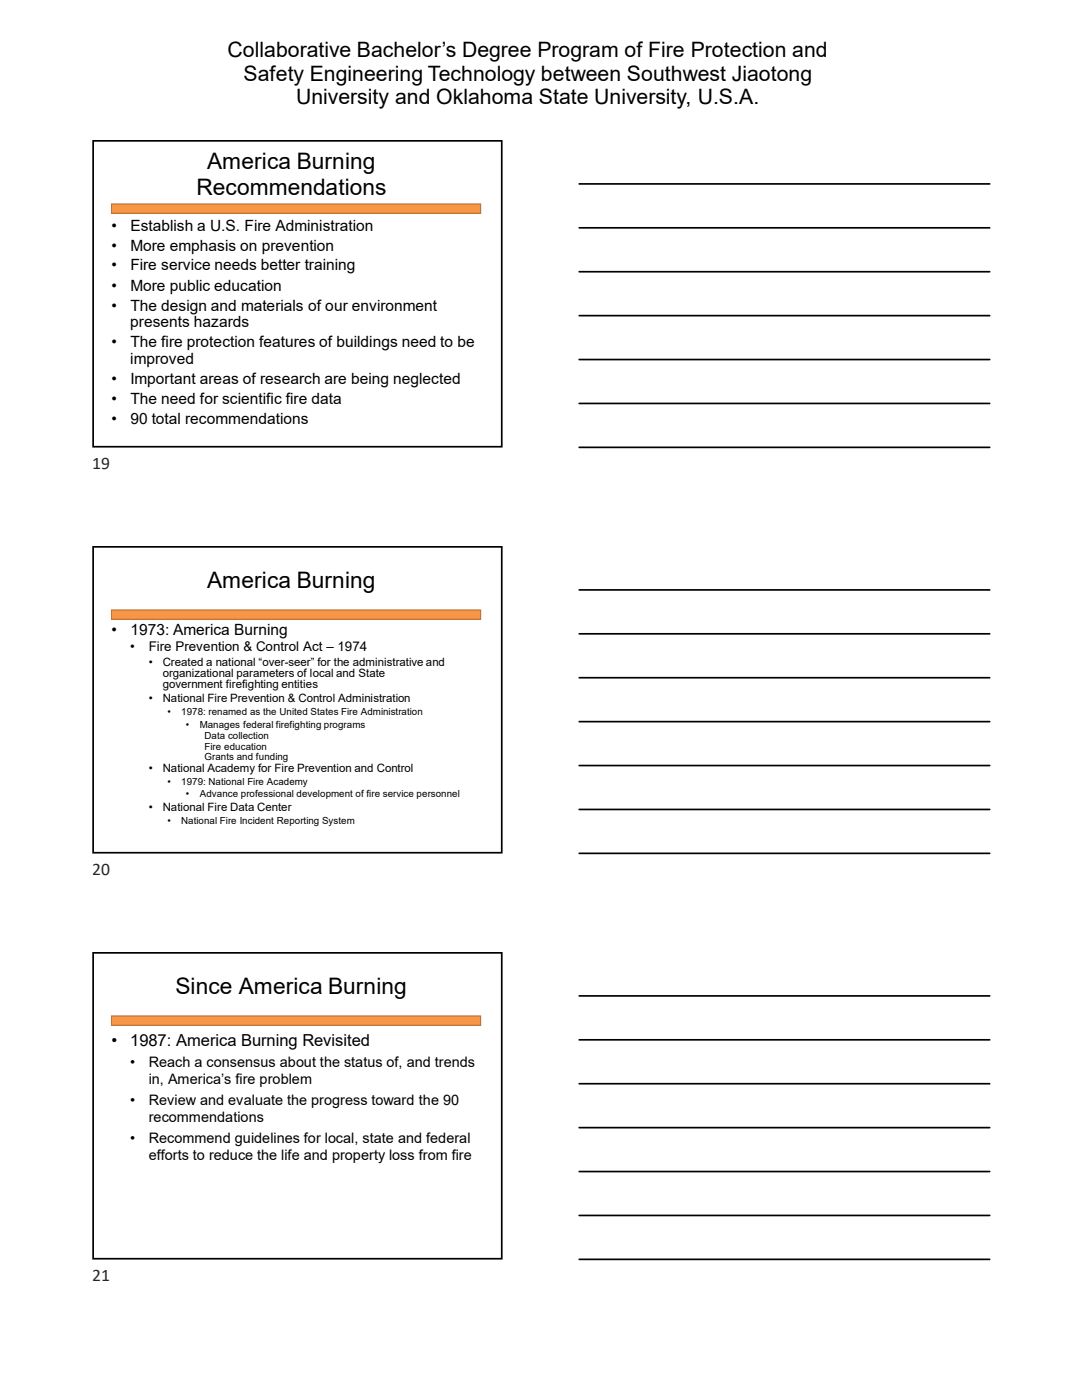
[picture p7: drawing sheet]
<svg xmlns="http://www.w3.org/2000/svg" width="216mm" height="279mm" viewBox="0 0 216 279" stroke-linecap="round" stroke-linejoin="round" font-family="sans-serif">
<defs><g id="words">
<g font-size="4.5">
<text x="41.4" y="33.8">America Burning</text>
<text x="39.2" y="38.9">Recommendations</text>
<text x="41.4" y="117.4">America Burning</text>
<text x="35.1" y="198.4">Since America Burning</text>
</g>
<g font-size="4.2">
<text x="45.4" y="11.4">Collaborative Bachelor’s Degree Program of Fire Protection and</text>
<text x="48.6" y="16.1">Safety Engineering Technology between Southwest Jiaotong</text>
<text x="59.1" y="20.8">University and Oklahoma State University, U.S.A.</text>
</g>
<g font-size="3.5" fill="#262626">
<text x="18.4" y="93.6">19</text>
<text x="18.4" y="174.7">20</text>
<text x="18.4" y="255.7">21</text>
</g>
<g font-size="3.3">
<text x="22.3" y="208.7">•</text>
<text x="26" y="208.7">1987: America Burning Revisited</text>
</g>
<g font-size="3.1">
<text x="22.3" y="46.1">•</text>
<text x="26" y="46.1">Establish a U.S. Fire Administration</text>
<text x="22.3" y="50">•</text>
<text x="22.3" y="54">•</text>
<text x="26" y="50">More emphasis on prevention</text>
<text x="26" y="54">Fire service needs better training</text>
<text x="22.3" y="58">•</text>
<text x="26" y="58">More public education</text>
<text x="22.3" y="62">•</text>
<text x="26" y="65.3">presents hazards</text>
<text x="26" y="62">The design and materials of our environment</text>
<text x="22.3" y="69.3">•</text>
<text x="26" y="69.3">The fire protection features of buildings need to be</text>
<text x="22.3" y="76.6">•</text>
<text x="26" y="72.6">improved</text>
<text x="26" y="76.6">Important areas of research are being neglected</text>
<text x="22.3" y="80.6">•</text>
<text x="26" y="80.6">The need for scientific fire data</text>
<text x="22.3" y="84.6">•</text>
<text x="26" y="84.6">90 total recommendations</text>
<text x="22.3" y="126.7">•</text>
<text x="26" y="126.7">1973: America Burning</text>
</g>
<g font-size="2.9">
<text x="26" y="212.9">•</text>
<text x="29.7" y="212.9">Reach a consensus about the status of, and trends</text>
<text x="26" y="220.5">•</text>
<text x="29.7" y="216.3">in, America’s fire problem</text>
<text x="29.7" y="220.5">Review and evaluate the progress toward the 90</text>
<text x="29.7" y="223.9">recommendations</text>
<text x="26" y="228.1">•</text>
<text x="29.7" y="231.5">efforts to reduce the life and property loss from fire</text>
<text x="29.7" y="228.1">Recommend guidelines for local, state and federal</text>
</g>
<g font-size="2.7">
<text x="26" y="130">•</text>
<text x="29.7" y="130">Fire Prevention &amp; Control Act – 1974</text>
</g>
<g font-size="2.3">
<text x="29.7" y="132.9">•</text>
<text x="32.5" y="132.9">Created a national “over-seer” for the administrative and</text>
<text x="32.5" y="135.1">organizational parameters of local and State</text>
<text x="32.5" y="137.3">government firefighting entities</text>
<text x="29.7" y="140.1">•</text>
<text x="32.5" y="140.1">National Fire Prevention &amp; Control Administration</text>
<text x="29.7" y="154.1">•</text>
<text x="32.5" y="154.1">National Academy for Fire Prevention and Control</text>
<text x="29.7" y="161.8">•</text>
<text x="32.5" y="161.8">National Fire Data Center</text>
</g>
<g font-size="1.9">
<text x="33.4" y="142.7">•</text>
<text x="36.1" y="142.7">1978: renamed as the United States Fire Administration</text>
<text x="37.1" y="145.2">•</text>
<text x="39.9" y="145.2">Manages federal firefighting programs</text>
<text x="40.8" y="147.6">Data collection</text>
<text x="40.8" y="149.6">Fire education</text>
<text x="40.8" y="151.6">Grants and funding</text>
<text x="33.4" y="156.6">•</text>
<text x="36.1" y="156.6">1979: National Fire Academy</text>
<text x="37.1" y="159.1">•</text>
<text x="39.9" y="159.1">Advance professional development of fire service personnel</text>
<text x="33.4" y="164.4">•</text>
<text x="36.1" y="164.4">National Fire Incident Reporting System</text>
</g>
</g></defs>
<path d="M22.2 40.7h73.7v1.9h-73.7z" fill="#f79646"/>
<path d="M22.1 40.6h73.9v2.1h-73.9zM22.2 40.8l.2-.1v1.9l-.2-.1h73.7l-.1 .1v-1.9l.1 .1z" fill="#b66d31"/>
<path d="M18.6 28.1h81.5v61.1h-81.5z" fill="none" stroke="#000" stroke-width=".34"/>
<path d="M18.4 109h81.9v61.4h-81.9z" fill="#fff"/>
<path d="M22.2 121.8h73.7v1.8h-73.7z" fill="#f79646"/>
<path d="M22.1 121.6h73.9v2.1h-73.9zM22.2 121.8h.2v1.8l-.2-.1h73.7l-.1 .1v-1.8h.1z" fill="#b66d31"/>
<path d="M18.6 109.1h81.5v61.1h-81.5z" fill="none" stroke="#000" stroke-width=".34"/>
<path d="M18.4 190h81.9v61.4h-81.9z" fill="#fff"/>
<path d="M22.2 202.8h73.7v1.8h-73.7z" fill="#f79646"/>
<path d="M22.1 202.6h73.9v2.1h-73.9zM22.2 202.9l.2-.1v1.8l-.2-.1h73.7l-.1 .1v-1.8l.1 .1z" fill="#b66d31"/>
<g fill="none" stroke="#000" stroke-width=".34">
<path d="M115.6 36.7h81.9M115.6 45.5h81.9M115.6 54.2h81.9M115.6 63h81.9M115.6 71.8h81.9M115.6 80.5h81.9M115.6 89.3h81.9M115.6 117.7h81.9M115.6 126.5h81.9M115.6 135.3h81.9M115.6 144h81.9M115.6 152.8h81.9"/>
<path d="M115.6 161.5h81.9M115.6 170.3h81.9M18.6 190.2h81.5v61h-81.5zM115.6 198.8h81.9M115.6 207.5h81.9M115.6 216.3h81.9M115.6 225h81.9M115.6 233.8h81.9M115.6 242.6h81.9M115.6 251.3h81.9"/>
</g>
<use href="#words"/>
</svg>
